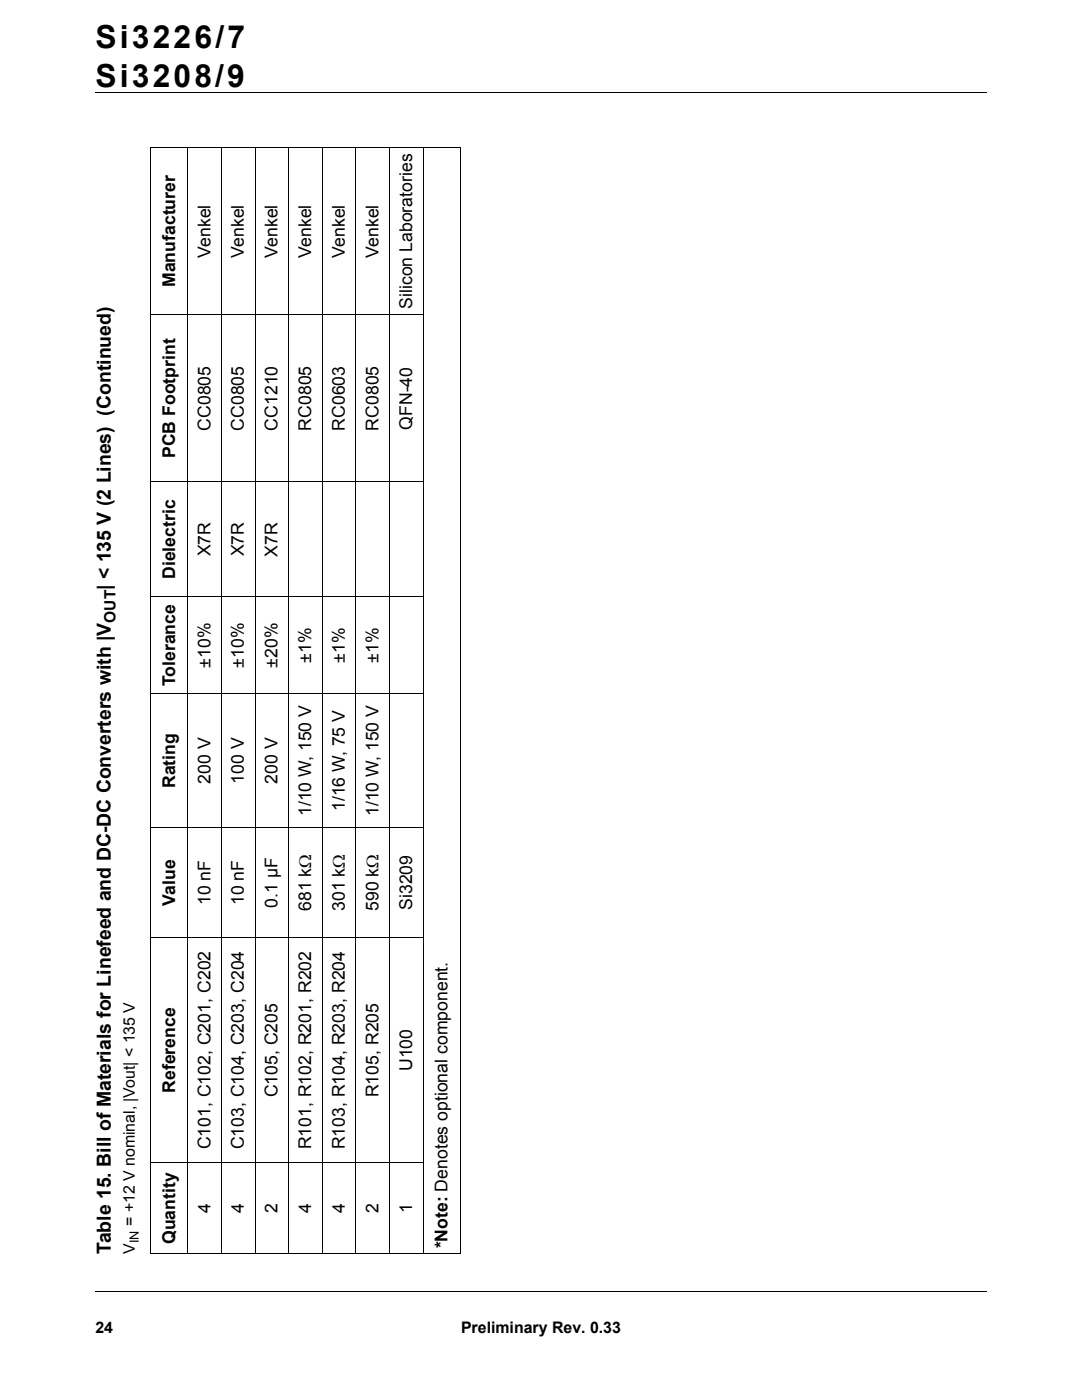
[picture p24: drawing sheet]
<svg xmlns="http://www.w3.org/2000/svg" width="216mm" height="279mm" viewBox="0 0 216 279" stroke-linecap="round" stroke-linejoin="round" font-family="sans-serif">
<defs><g id="words">
<g font-size="6.3">
<text x="19" y="9.5">Si3226/7</text>
<text x="19" y="17.3">Si3208/9</text>
</g>
<g font-size="3.9">
<text x="22.1" y="117.7" transform="rotate(-90 22.1 117.7)">| &lt; 135 V (2 Lines) (Continued)</text>
<text x="22.1" y="250.2" transform="rotate(-90 22.1 250.2)">Table 15. Bill of Materials for Linefeed and DC-DC Converters with |V</text>
</g>
<g font-size="3.5">
<text x="42" y="51.5" transform="rotate(-90 42 51.5)">Venkel</text>
<text x="48.7" y="51.5" transform="rotate(-90 48.7 51.5)">Venkel</text>
<text x="55.4" y="51.5" transform="rotate(-90 55.4 51.5)">Venkel</text>
<text x="62.1" y="51.4" transform="rotate(-90 62.1 51.4)">Venkel</text>
<text x="68.8" y="51.5" transform="rotate(-90 68.8 51.5)">Venkel</text>
<text x="75.5" y="51.4" transform="rotate(-90 75.5 51.4)">Venkel</text>
<text x="34.9" y="57.3" transform="rotate(-90 34.9 57.3)">Manufacturer</text>
<text x="82.2" y="61.6" transform="rotate(-90 82.2 61.6)">Silicon Laboratories</text>
<text x="42" y="86" transform="rotate(-90 42 86)">CC0805</text>
<text x="48.7" y="86" transform="rotate(-90 48.7 86)">CC0805</text>
<text x="55.4" y="86" transform="rotate(-90 55.4 86)">CC1210</text>
<text x="62.1" y="86" transform="rotate(-90 62.1 86)">RC0805</text>
<text x="68.8" y="86" transform="rotate(-90 68.8 86)">RC0603</text>
<text x="75.5" y="86" transform="rotate(-90 75.5 86)">RC0805</text>
<text x="82.2" y="85.8" transform="rotate(-90 82.2 85.8)">QFN-40</text>
<text x="34.9" y="91.4" transform="rotate(-90 34.9 91.4)">PCB Footprint</text>
<text x="42" y="111.1" transform="rotate(-90 42 111.1)">X7R</text>
<text x="48.7" y="111.1" transform="rotate(-90 48.7 111.1)">X7R</text>
<text x="55.4" y="111.1" transform="rotate(-90 55.4 111.1)">X7R</text>
<text x="34.9" y="115.6" transform="rotate(-90 34.9 115.6)">Dielectric</text>
<text x="34.9" y="137" transform="rotate(-90 34.9 137)">Tolerance</text>
<text x="42" y="133.2" transform="rotate(-90 42 133.2)">±10%</text>
<text x="48.7" y="133.2" transform="rotate(-90 48.7 133.2)">±10%</text>
<text x="55.4" y="133.2" transform="rotate(-90 55.4 133.2)">±20%</text>
<text x="62.1" y="132.3" transform="rotate(-90 62.1 132.3)">±1%</text>
<text x="68.8" y="132.3" transform="rotate(-90 68.8 132.3)">±1%</text>
<text x="75.5" y="132.3" transform="rotate(-90 75.5 132.3)">±1%</text>
<text x="34.9" y="157.3" transform="rotate(-90 34.9 157.3)">Rating</text>
<text x="42" y="156.4" transform="rotate(-90 42 156.4)">200 V</text>
<text x="48.7" y="156.4" transform="rotate(-90 48.7 156.4)">100 V</text>
<text x="55.4" y="156.4" transform="rotate(-90 55.4 156.4)">200 V</text>
<text x="68.8" y="161.9" transform="rotate(-90 68.8 161.9)">1/16 W, 75 V</text>
<text x="62.1" y="162.9" transform="rotate(-90 62.1 162.9)">1/10 W, 150 V</text>
<text x="75.5" y="162.9" transform="rotate(-90 75.5 162.9)">1/10 W, 150 V</text>
<text x="34.9" y="180.7" transform="rotate(-90 34.9 180.7)">Value</text>
<text x="42" y="180.6" transform="rotate(-90 42 180.6)">10 nF</text>
<text x="48.7" y="180.6" transform="rotate(-90 48.7 180.6)">10 nF</text>
<text x="55.4" y="181.2" transform="rotate(-90 55.4 181.2)">0.1 µF</text>
<text x="62.1" y="181.8" transform="rotate(-90 62.1 181.8)">681 kΩ</text>
<text x="68.8" y="181.8" transform="rotate(-90 68.8 181.8)">301 kΩ</text>
<text x="75.5" y="181.8" transform="rotate(-90 75.5 181.8)">590 kΩ</text>
<text x="82.2" y="181.6" transform="rotate(-90 82.2 181.6)">Si3209</text>
<text x="82.2" y="213.8" transform="rotate(-90 82.2 213.8)">U100</text>
<text x="34.9" y="218.1" transform="rotate(-90 34.9 218.1)">Reference</text>
<text x="55.4" y="219" transform="rotate(-90 55.4 219)">C105, C205</text>
<text x="75.5" y="219" transform="rotate(-90 75.5 219)">R105, R205</text>
<text x="42" y="229.4" transform="rotate(-90 42 229.4)">C101, C102, C201, C202</text>
<text x="48.7" y="229.4" transform="rotate(-90 48.7 229.4)">C103, C104, C203, C204</text>
<text x="62.1" y="229.4" transform="rotate(-90 62.1 229.4)">R101, R102, R201, R202</text>
<text x="68.8" y="229.4" transform="rotate(-90 68.8 229.4)">R103, R104, R203, R204</text>
<text x="42" y="242.1" transform="rotate(-90 42 242.1)">4</text>
<text x="48.7" y="242.1" transform="rotate(-90 48.7 242.1)">4</text>
<text x="55.4" y="242.1" transform="rotate(-90 55.4 242.1)">2</text>
<text x="62.1" y="242.1" transform="rotate(-90 62.1 242.1)">4</text>
<text x="68.8" y="242.1" transform="rotate(-90 68.8 242.1)">4</text>
<text x="75.5" y="242.1" transform="rotate(-90 75.5 242.1)">2</text>
<text x="82.2" y="242.1" transform="rotate(-90 82.2 242.1)">1</text>
<text x="34.9" y="248.3" transform="rotate(-90 34.9 248.3)">Quantity</text>
<text x="89.3" y="249.2" transform="rotate(-90 89.3 249.2)">*Note: Denotes optional component.</text>
</g>
<g font-size="3.2">
<text x="26.9" y="244.7" transform="rotate(-90 26.9 244.7)">= +12 V nominal, |Vout| &lt; 135 V</text>
<text x="26.9" y="250.2" transform="rotate(-90 26.9 250.2)">V</text>
<text x="19" y="266">24</text>
<text x="92" y="266">Preliminary Rev. 0.33</text>
</g>
<text font-size="3.1" x="23.1" y="124.3" transform="rotate(-90 23.1 124.3)">OUT</text>
<text font-size="2.5" x="27.7" y="248.1" transform="rotate(-90 27.7 248.1)">IN</text>
</g></defs>
<path d="M19 18.4h177.8M19.1 257.8h177.8" fill="none" stroke="#000" stroke-width=".2"/>
<path d="M166.7 259.5h30.7v14.7h-30.7z" fill="#fff"/>
<g fill="none" stroke="#000" stroke-width=".2">
<path d="M30.1 29.4v220.9M30.2 29.5h61.6M37.5 29.4v220.9M44.2 29.4v220.9M50.9 29.4v220.9M57.6 29.4v220.9M64.3 29.4v220.9M71 29.4v220.9M77.7 29.4v220.9M84.4 29.4v220.9M91.8 29.4v220.9M30 62.8h54.5"/>
<path d="M30 96.2h54.5M30 119.1h54.5M30 138.4h54.5M30 165.2h54.5M30 187.1h54.5M30 232.1h54.5M30.2 250.2h61.6"/>
</g>
<use href="#words"/>
</svg>
